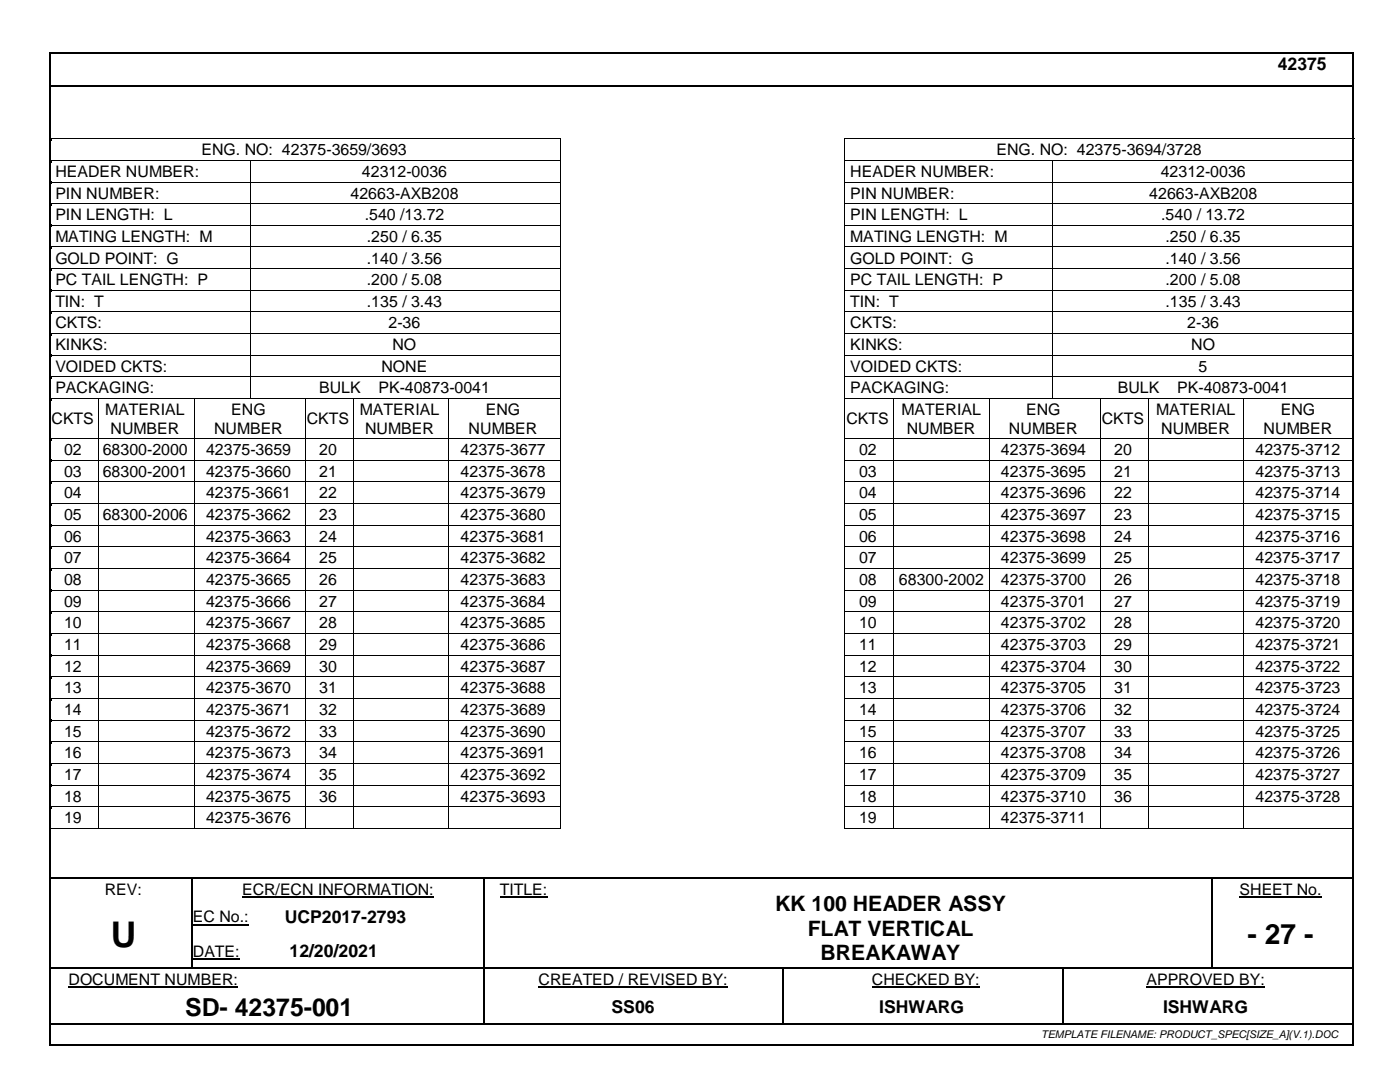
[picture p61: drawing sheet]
<svg xmlns="http://www.w3.org/2000/svg" width="279mm" height="216mm" viewBox="0 0 279 216" stroke-linecap="round" stroke-linejoin="round" font-family="sans-serif">
<defs><g id="words">
<text font-size="7.1" x="22.1" y="188.9">U</text>
<text font-size="5.6" x="249" y="188.3">- 27 -</text>
<text font-size="5" x="37" y="202.7">SD- 42375-001</text>
<g font-size="4.2">
<text x="154.7" y="181.9">KK 100 HEADER ASSY</text>
<text x="161.2" y="186.7">FLAT VERTICAL</text>
<text x="163.8" y="191.6">BREAKAWAY</text>
</g>
<g font-size="3.5">
<text x="255" y="13.9">42375</text>
<text x="56.8" y="184.1">UCP2017-2793</text>
<text x="57.8" y="191">12/20/2021</text>
<text x="122.1" y="202">SS06</text>
<text x="175.5" y="202">ISHWARG</text>
<text x="232.1" y="202">ISHWARG</text>
</g>
<g font-size="3.2">
<text x="11" y="35.3">HEADER NUMBER:</text>
<text x="40.2" y="31">ENG. NO: 42375-3659/3693</text>
<text x="72.2" y="35.3">42312-0036</text>
<text x="169.7" y="35.3">HEADER NUMBER:</text>
<text x="198.9" y="31">ENG. NO: 42375-3694/3728</text>
<text x="231.6" y="35.3">42312-0036</text>
<text x="11" y="39.6">PIN NUMBER:</text>
<text x="69.9" y="39.6">42663-AXB208</text>
<text x="169.7" y="39.6">PIN NUMBER:</text>
<text x="229.4" y="39.6">42663-AXB208</text>
<text x="11" y="43.9">PIN LENGTH: L</text>
<text x="72.8" y="43.9">.540 /13.72</text>
<text x="169.7" y="43.9">PIN LENGTH: L</text>
<text x="231.7" y="43.9">.540 / 13.72</text>
<text x="11" y="48.3">MATING LENGTH: M</text>
<text x="11" y="52.6">GOLD POINT: G</text>
<text x="73.2" y="48.3">.250 / 6.35</text>
<text x="73.2" y="52.6">.140 / 3.56</text>
<text x="169.7" y="48.3">MATING LENGTH: M</text>
<text x="169.7" y="52.6">GOLD POINT: G</text>
<text x="232.6" y="48.3">.250 / 6.35</text>
<text x="232.6" y="52.6">.140 / 3.56</text>
<text x="11" y="56.9">PC TAIL LENGTH: P</text>
<text x="73.2" y="56.9">.200 / 5.08</text>
<text x="169.7" y="56.9">PC TAIL LENGTH: P</text>
<text x="232.6" y="56.9">.200 / 5.08</text>
<text x="11" y="61.2">TIN: T</text>
<text x="11" y="65.5">CKTS:</text>
<text x="73.2" y="61.2">.135 / 3.43</text>
<text x="77.5" y="65.5">2-36</text>
<text x="169.7" y="61.2">TIN: T</text>
<text x="169.7" y="65.5">CKTS:</text>
<text x="232.6" y="61.2">.135 / 3.43</text>
<text x="236.9" y="65.5">2-36</text>
<text x="11" y="69.9">KINKS:</text>
<text x="78.3" y="69.9">NO</text>
<text x="169.7" y="69.9">KINKS:</text>
<text x="237.7" y="69.9">NO</text>
<text x="11" y="74.2">VOIDED CKTS:</text>
<text x="76.1" y="74.2">NONE</text>
<text x="169.7" y="74.2">VOIDED CKTS:</text>
<text x="239.2" y="74.2">5</text>
<text x="11" y="78.5">PACKAGING:</text>
<text x="21" y="82.9">MATERIAL</text>
<text x="46.2" y="82.9">ENG</text>
<text x="63.7" y="78.5">BULK</text>
<text x="71.8" y="82.9">MATERIAL</text>
<text x="75.5" y="78.5">PK-40873-0041</text>
<text x="97" y="82.9">ENG</text>
<text x="169.7" y="78.5">PACKAGING:</text>
<text x="179.9" y="82.9">MATERIAL</text>
<text x="204.8" y="82.9">ENG</text>
<text x="223.1" y="78.5">BULK</text>
<text x="230.7" y="82.9">MATERIAL</text>
<text x="234.9" y="78.5">PK-40873-0041</text>
<text x="255.6" y="82.9">ENG</text>
<text x="10.3" y="84.7">CKTS</text>
<text x="22.1" y="86.5">NUMBER</text>
<text x="42.7" y="86.5">NUMBER</text>
<text x="61.2" y="84.7">CKTS</text>
<text x="72.9" y="86.5">NUMBER</text>
<text x="93.5" y="86.5">NUMBER</text>
<text x="168.9" y="84.7">CKTS</text>
<text x="181" y="86.5">NUMBER</text>
<text x="201.4" y="86.5">NUMBER</text>
<text x="219.9" y="84.7">CKTS</text>
<text x="231.8" y="86.5">NUMBER</text>
<text x="252.2" y="86.5">NUMBER</text>
<text x="12.8" y="90.8">02</text>
<text x="12.8" y="95.1">03</text>
<text x="20.5" y="90.8">68300-2000</text>
<text x="20.5" y="95.1">68300-2001</text>
<text x="41.1" y="90.8">42375-3659</text>
<text x="41.1" y="95.1">42375-3660</text>
<text x="63.7" y="90.8">20</text>
<text x="63.7" y="95.1">21</text>
<text x="91.9" y="90.8">42375-3677</text>
<text x="91.9" y="95.1">42375-3678</text>
<text x="171.4" y="90.8">02</text>
<text x="171.4" y="95.1">03</text>
<text x="199.8" y="90.8">42375-3694</text>
<text x="199.8" y="95.1">42375-3695</text>
<text x="222.4" y="90.8">20</text>
<text x="222.4" y="95.1">21</text>
<text x="250.6" y="90.8">42375-3712</text>
<text x="250.6" y="95.1">42375-3713</text>
<text x="12.8" y="99.5">04</text>
<text x="41.1" y="99.5">42375-3661</text>
<text x="63.7" y="99.5">22</text>
<text x="91.9" y="99.5">42375-3679</text>
<text x="171.4" y="99.5">04</text>
<text x="199.8" y="99.5">42375-3696</text>
<text x="222.4" y="99.5">22</text>
<text x="250.6" y="99.5">42375-3714</text>
<text x="12.8" y="103.8">05</text>
<text x="20.5" y="103.8">68300-2006</text>
<text x="41.1" y="103.8">42375-3662</text>
<text x="63.7" y="103.8">23</text>
<text x="91.9" y="103.8">42375-3680</text>
<text x="171.4" y="103.8">05</text>
<text x="199.8" y="103.8">42375-3697</text>
<text x="222.4" y="103.8">23</text>
<text x="250.6" y="103.8">42375-3715</text>
<text x="12.8" y="108.1">06</text>
<text x="12.8" y="112.4">07</text>
<text x="41.1" y="108.1">42375-3663</text>
<text x="41.1" y="112.4">42375-3664</text>
<text x="63.7" y="108.1">24</text>
<text x="63.7" y="112.4">25</text>
<text x="91.9" y="108.1">42375-3681</text>
<text x="91.9" y="112.4">42375-3682</text>
<text x="171.4" y="108.1">06</text>
<text x="171.4" y="112.4">07</text>
<text x="199.8" y="108.1">42375-3698</text>
<text x="199.8" y="112.4">42375-3699</text>
<text x="222.4" y="108.1">24</text>
<text x="222.4" y="112.4">25</text>
<text x="250.6" y="108.1">42375-3716</text>
<text x="250.6" y="112.4">42375-3717</text>
<text x="12.8" y="116.7">08</text>
<text x="41.1" y="116.7">42375-3665</text>
<text x="63.7" y="116.7">26</text>
<text x="91.9" y="116.7">42375-3683</text>
<text x="171.4" y="116.7">08</text>
<text x="179.4" y="116.7">68300-2002</text>
<text x="199.8" y="116.7">42375-3700</text>
<text x="222.4" y="116.7">26</text>
<text x="250.6" y="116.7">42375-3718</text>
<text x="12.8" y="121.1">09</text>
<text x="12.8" y="125.4">10</text>
<text x="41.1" y="121.1">42375-3666</text>
<text x="41.1" y="125.4">42375-3667</text>
<text x="63.7" y="121.1">27</text>
<text x="63.7" y="125.4">28</text>
<text x="91.9" y="121.1">42375-3684</text>
<text x="91.9" y="125.4">42375-3685</text>
<text x="171.4" y="121.1">09</text>
<text x="171.4" y="125.4">10</text>
<text x="199.8" y="121.1">42375-3701</text>
<text x="199.8" y="125.4">42375-3702</text>
<text x="222.4" y="121.1">27</text>
<text x="222.4" y="125.4">28</text>
<text x="250.6" y="121.1">42375-3719</text>
<text x="250.6" y="125.4">42375-3720</text>
<text x="12.8" y="129.7">11</text>
<text x="41.1" y="129.7">42375-3668</text>
<text x="63.7" y="129.7">29</text>
<text x="91.9" y="129.7">42375-3686</text>
<text x="171.4" y="129.7">11</text>
<text x="199.8" y="129.7">42375-3703</text>
<text x="222.4" y="129.7">29</text>
<text x="250.6" y="129.7">42375-3721</text>
<text x="12.8" y="134.1">12</text>
<text x="41.1" y="134.1">42375-3669</text>
<text x="63.7" y="134.1">30</text>
<text x="91.9" y="134.1">42375-3687</text>
<text x="171.4" y="134.1">12</text>
<text x="199.8" y="134.1">42375-3704</text>
<text x="222.4" y="134.1">30</text>
<text x="250.6" y="134.1">42375-3722</text>
<text x="12.8" y="138.4">13</text>
<text x="12.8" y="142.7">14</text>
<text x="41.1" y="138.4">42375-3670</text>
<text x="41.1" y="142.7">42375-3671</text>
<text x="63.7" y="138.4">31</text>
<text x="63.7" y="142.7">32</text>
<text x="91.9" y="138.4">42375-3688</text>
<text x="91.9" y="142.7">42375-3689</text>
<text x="171.4" y="138.4">13</text>
<text x="171.4" y="142.7">14</text>
<text x="199.8" y="138.4">42375-3705</text>
<text x="199.8" y="142.7">42375-3706</text>
<text x="222.4" y="138.4">31</text>
<text x="222.4" y="142.7">32</text>
<text x="250.6" y="138.4">42375-3723</text>
<text x="250.6" y="142.7">42375-3724</text>
<text x="12.8" y="147">15</text>
<text x="41.1" y="147">42375-3672</text>
<text x="63.7" y="147">33</text>
<text x="91.9" y="147">42375-3690</text>
<text x="171.4" y="147">15</text>
<text x="199.8" y="147">42375-3707</text>
<text x="222.4" y="147">33</text>
<text x="250.6" y="147">42375-3725</text>
<text x="12.8" y="151.3">16</text>
<text x="12.8" y="155.6">17</text>
<text x="41.1" y="151.3">42375-3673</text>
<text x="41.1" y="155.6">42375-3674</text>
<text x="63.7" y="151.3">34</text>
<text x="63.7" y="155.6">35</text>
<text x="91.9" y="151.3">42375-3691</text>
<text x="91.9" y="155.6">42375-3692</text>
<text x="171.4" y="151.3">16</text>
<text x="171.4" y="155.6">17</text>
<text x="199.8" y="151.3">42375-3708</text>
<text x="199.8" y="155.6">42375-3709</text>
<text x="222.4" y="151.3">34</text>
<text x="222.4" y="155.6">35</text>
<text x="250.6" y="151.3">42375-3726</text>
<text x="250.6" y="155.6">42375-3727</text>
<text x="12.8" y="160">18</text>
<text x="41.1" y="160">42375-3675</text>
<text x="63.7" y="160">36</text>
<text x="91.9" y="160">42375-3693</text>
<text x="171.4" y="160">18</text>
<text x="199.8" y="160">42375-3710</text>
<text x="222.4" y="160">36</text>
<text x="250.6" y="160">42375-3728</text>
<text x="12.8" y="164.3">19</text>
<text x="41.1" y="164.3">42375-3676</text>
<text x="171.4" y="164.3">19</text>
<text x="199.8" y="164.3">42375-3711</text>
<text x="20.9" y="178.5">REV:</text>
<text x="48.3" y="178.5">ECR/ECN INFORMATION:</text>
<text x="99.8" y="178.5">TITLE:</text>
<text x="247.4" y="178.5">SHEET No.</text>
<text x="38.5" y="184.1">EC No.:</text>
<text x="38.5" y="191">DATE:</text>
<text x="13.7" y="196.5">DOCUMENT NUMBER:</text>
<text x="107.5" y="196.5">CREATED / REVISED BY:</text>
<text x="174" y="196.5">CHECKED BY:</text>
<text x="228.8" y="196.5">APPROVED BY:</text>
</g>
<text font-size="2.1" x="207.8" y="207.1">TEMPLATE FILENAME: PRODUCT_SPEC[SIZE_A](V.1).DOC</text>
</g></defs>
<g fill="#000">
<path d="M9.8 10.3h.4v.4h-.4z" fill-rule="evenodd"/>
<path d="M9.8 10.3h.4v.4h-.4z" fill-rule="evenodd"/>
<path d="M10.2 17h.3v.4h-.3z" fill-rule="evenodd"/>
<path d="M10.2 17h.3v.4h-.3z" fill-rule="evenodd"/>
<path d="M10.2 17h.3v.4h-.3z" fill-rule="evenodd"/>
<path d="M10.5 17v.4z" fill-rule="evenodd"/>
<path d="M269.9 10.3h.4v.4h-.4z" fill-rule="evenodd"/>
<path d="M269.9 10.3h.4v.4h-.4z" fill-rule="evenodd"/>
<path d="M10.2 27.6h.1v.4h-.1z" fill-rule="evenodd"/>
<path d="M10.2 27.6h.1v.2h-.1z" fill-rule="evenodd"/>
<path d="M10.2 31.9h.1v.4h-.1z" fill-rule="evenodd"/>
<path d="M10.2 36.2h.1v.5h-.1z" fill-rule="evenodd"/>
<path d="M49.8 32.1h.2v.2h-.2z" fill-rule="evenodd"/>
<path d="M49.8 31.9h.2v.2h-.2z" fill-rule="evenodd"/>
<path d="M49.8 36.2h.2v.5h-.2z" fill-rule="evenodd"/>
<path d="M111.7 27.6h.2v.4h-.2z" fill-rule="evenodd"/>
<path d="M111.7 27.6h.2v.2h-.2z" fill-rule="evenodd"/>
<path d="M111.7 31.9h.2v.4h-.2z" fill-rule="evenodd"/>
<path d="M111.7 36.2h.2v.5h-.2z" fill-rule="evenodd"/>
<path d="M168.5 27.6h.1v.4h-.1z" fill-rule="evenodd"/>
<path d="M168.5 27.6h.1v.2h-.1z" fill-rule="evenodd"/>
<path d="M168.5 31.9h.1v.4h-.1z" fill-rule="evenodd"/>
<path d="M168.5 36.2h.1v.5h-.1z" fill-rule="evenodd"/>
<path d="M210 32.1h.2v.2h-.2z" fill-rule="evenodd"/>
<path d="M210 31.9h.2v.2h-.2z" fill-rule="evenodd"/>
<path d="M210 36.2h.2v.5h-.2z" fill-rule="evenodd"/>
<path d="M10.2 40.6h.1v.4h-.1z" fill-rule="evenodd"/>
<path d="M10.2 44.9h.1v.4h-.1z" fill-rule="evenodd"/>
<path d="M10.2 49.2h.1v.4h-.1z" fill-rule="evenodd"/>
<path d="M10.2 53.5h.1v.4h-.1z" fill-rule="evenodd"/>
<path d="M10.2 57.8h.1v.5h-.1z" fill-rule="evenodd"/>
<path d="M49.8 40.6h.2v.4h-.2z" fill-rule="evenodd"/>
<path d="M49.8 44.9h.2v.4h-.2z" fill-rule="evenodd"/>
<path d="M49.8 49.2h.2v.4h-.2z" fill-rule="evenodd"/>
<path d="M49.8 53.5h.2v.4h-.2z" fill-rule="evenodd"/>
<path d="M49.8 57.8h.2v.5h-.2z" fill-rule="evenodd"/>
<path d="M111.7 40.6h.2v.4h-.2z" fill-rule="evenodd"/>
<path d="M111.7 44.9h.2v.4h-.2z" fill-rule="evenodd"/>
<path d="M111.7 49.2h.2v.4h-.2z" fill-rule="evenodd"/>
<path d="M111.7 53.5h.2v.4h-.2z" fill-rule="evenodd"/>
<path d="M111.7 57.8h.2v.5h-.2z" fill-rule="evenodd"/>
<path d="M168.5 40.6h.1v.4h-.1z" fill-rule="evenodd"/>
<path d="M168.5 44.9h.1v.4h-.1z" fill-rule="evenodd"/>
<path d="M168.5 49.2h.1v.4h-.1z" fill-rule="evenodd"/>
<path d="M168.5 53.5h.1v.4h-.1z" fill-rule="evenodd"/>
<path d="M168.5 57.8h.1v.5h-.1z" fill-rule="evenodd"/>
<path d="M210 40.6h.2v.4h-.2z" fill-rule="evenodd"/>
<path d="M210 44.9h.2v.4h-.2z" fill-rule="evenodd"/>
<path d="M210 49.2h.2v.4h-.2z" fill-rule="evenodd"/>
<path d="M210 53.5h.2v.4h-.2z" fill-rule="evenodd"/>
<path d="M210 57.8h.2v.5h-.2z" fill-rule="evenodd"/>
<path d="M10.2 62.2h.1v.4h-.1z" fill-rule="evenodd"/>
<path d="M10.2 66.5h.1v.4h-.1z" fill-rule="evenodd"/>
<path d="M10.2 70.8h.1v.4h-.1z" fill-rule="evenodd"/>
<path d="M10.2 75.1h.1v.4h-.1z" fill-rule="evenodd"/>
<path d="M10.2 79.5h.1v.4h-.1z" fill-rule="evenodd"/>
<path d="M19.6 79.6h.2v.3h-.2z" fill-rule="evenodd"/>
<path d="M19.6 79.5h.2v.1h-.2z" fill-rule="evenodd"/>
<path d="M38.7 79.6h.1v.3h-.1z" fill-rule="evenodd"/>
<path d="M38.7 79.5h.1v.1h-.1z" fill-rule="evenodd"/>
<path d="M49.8 62.2h.2v.4h-.2z" fill-rule="evenodd"/>
<path d="M49.8 66.5h.2v.4h-.2z" fill-rule="evenodd"/>
<path d="M49.8 70.8h.2v.4h-.2z" fill-rule="evenodd"/>
<path d="M49.8 75.1h.2v.4h-.2z" fill-rule="evenodd"/>
<path d="M49.8 79.5h.2v.1h-.2z" fill-rule="evenodd"/>
<path d="M60.9 79.6h.2v.3h-.2z" fill-rule="evenodd"/>
<path d="M60.9 79.5h.2v.1h-.2z" fill-rule="evenodd"/>
<path d="M70.4 79.6h.2v.3h-.2z" fill-rule="evenodd"/>
<path d="M70.4 79.5h.2v.1h-.2z" fill-rule="evenodd"/>
<path d="M89.5 79.6h.1v.3h-.1z" fill-rule="evenodd"/>
<path d="M89.5 79.5h.1v.1h-.1z" fill-rule="evenodd"/>
<path d="M111.7 62.2h.2v.4h-.2z" fill-rule="evenodd"/>
<path d="M111.7 66.5h.2v.4h-.2z" fill-rule="evenodd"/>
<path d="M111.7 70.8h.2v.4h-.2z" fill-rule="evenodd"/>
<path d="M111.7 75.1h.2v.4h-.2z" fill-rule="evenodd"/>
<path d="M111.7 79.5h.2v.4h-.2z" fill-rule="evenodd"/>
<path d="M168.5 62.2h.1v.4h-.1z" fill-rule="evenodd"/>
<path d="M168.5 66.5h.1v.4h-.1z" fill-rule="evenodd"/>
<path d="M168.5 70.8h.1v.4h-.1z" fill-rule="evenodd"/>
<path d="M168.5 75.1h.1v.4h-.1z" fill-rule="evenodd"/>
<path d="M168.5 79.5h.1v.4h-.1z" fill-rule="evenodd"/>
<path d="M178.2 79.6h.2v.3h-.2z" fill-rule="evenodd"/>
<path d="M178.2 79.5h.2v.1h-.2z" fill-rule="evenodd"/>
<path d="M197.3 79.6h.2v.3h-.2z" fill-rule="evenodd"/>
<path d="M197.3 79.5h.2v.1h-.2z" fill-rule="evenodd"/>
<path d="M210 62.2h.2v.4h-.2z" fill-rule="evenodd"/>
<path d="M210 66.5h.2v.4h-.2z" fill-rule="evenodd"/>
<path d="M210 70.8h.2v.4h-.2z" fill-rule="evenodd"/>
<path d="M210 75.1h.2v.4h-.2z" fill-rule="evenodd"/>
<path d="M210 79.5h.2v.1h-.2z" fill-rule="evenodd"/>
<path d="M219.5 79.6h.2v.3h-.2z" fill-rule="evenodd"/>
<path d="M219.5 79.5h.2v.1h-.2z" fill-rule="evenodd"/>
<path d="M229.1 79.6h.1v.3h-.1z" fill-rule="evenodd"/>
<path d="M229.1 79.5h.1v.1h-.1z" fill-rule="evenodd"/>
<path d="M248.1 79.6h.2v.3h-.2z" fill-rule="evenodd"/>
<path d="M248.1 79.5h.2v.1h-.2z" fill-rule="evenodd"/>
<path d="M10.2 87.4h.1v.5h-.1z" fill-rule="evenodd"/>
<path d="M10.2 91.8h.1v.4h-.1z" fill-rule="evenodd"/>
<path d="M10.2 96.1h.1v.4h-.1z" fill-rule="evenodd"/>
<path d="M19.6 87.4h.2v.5h-.2z" fill-rule="evenodd"/>
<path d="M19.6 91.8h.2v.4h-.2z" fill-rule="evenodd"/>
<path d="M19.6 96.1h.2v.4h-.2z" fill-rule="evenodd"/>
<path d="M38.7 87.4h.1v.5h-.1z" fill-rule="evenodd"/>
<path d="M38.7 91.8h.1v.4h-.1z" fill-rule="evenodd"/>
<path d="M38.7 96.1h.1v.4h-.1z" fill-rule="evenodd"/>
<path d="M60.9 87.4h.2v.5h-.2z" fill-rule="evenodd"/>
<path d="M60.9 91.8h.2v.4h-.2z" fill-rule="evenodd"/>
<path d="M60.9 96.1h.2v.4h-.2z" fill-rule="evenodd"/>
<path d="M70.4 87.4h.2v.5h-.2z" fill-rule="evenodd"/>
<path d="M70.4 91.8h.2v.4h-.2z" fill-rule="evenodd"/>
<path d="M70.4 96.1h.2v.4h-.2z" fill-rule="evenodd"/>
<path d="M89.5 87.4h.1v.5h-.1z" fill-rule="evenodd"/>
<path d="M89.5 91.8h.1v.4h-.1z" fill-rule="evenodd"/>
<path d="M89.5 96.1h.1v.4h-.1z" fill-rule="evenodd"/>
<path d="M111.7 87.4h.2v.5h-.2z" fill-rule="evenodd"/>
<path d="M111.7 91.8h.2v.4h-.2z" fill-rule="evenodd"/>
<path d="M111.7 96.1h.2v.4h-.2z" fill-rule="evenodd"/>
<path d="M168.5 87.4h.1v.5h-.1z" fill-rule="evenodd"/>
<path d="M168.5 91.8h.1v.4h-.1z" fill-rule="evenodd"/>
<path d="M168.5 96.1h.1v.4h-.1z" fill-rule="evenodd"/>
<path d="M178.2 87.4h.2v.5h-.2z" fill-rule="evenodd"/>
<path d="M178.2 91.8h.2v.4h-.2z" fill-rule="evenodd"/>
<path d="M178.2 96.1h.2v.4h-.2z" fill-rule="evenodd"/>
<path d="M197.3 87.4h.2v.5h-.2z" fill-rule="evenodd"/>
<path d="M197.3 91.8h.2v.4h-.2z" fill-rule="evenodd"/>
<path d="M197.3 96.1h.2v.4h-.2z" fill-rule="evenodd"/>
<path d="M219.5 87.4h.2v.5h-.2z" fill-rule="evenodd"/>
<path d="M219.5 91.8h.2v.4h-.2z" fill-rule="evenodd"/>
<path d="M219.5 96.1h.2v.4h-.2z" fill-rule="evenodd"/>
<path d="M229.1 87.4h.1v.5h-.1z" fill-rule="evenodd"/>
<path d="M229.1 91.8h.1v.4h-.1z" fill-rule="evenodd"/>
<path d="M229.1 96.1h.1v.4h-.1z" fill-rule="evenodd"/>
<path d="M248.1 87.4h.2v.5h-.2z" fill-rule="evenodd"/>
<path d="M248.1 91.8h.2v.4h-.2z" fill-rule="evenodd"/>
<path d="M248.1 96.1h.2v.4h-.2z" fill-rule="evenodd"/>
<path d="M10.2 100.4h.1v.4h-.1z" fill-rule="evenodd"/>
<path d="M10.2 104.7h.1v.4h-.1z" fill-rule="evenodd"/>
<path d="M10.2 109h.1v.4h-.1z" fill-rule="evenodd"/>
<path d="M10.2 113.3h.1v.5h-.1z" fill-rule="evenodd"/>
<path d="M10.2 117.7h.1v.4h-.1z" fill-rule="evenodd"/>
<path d="M19.6 100.4h.2v.4h-.2z" fill-rule="evenodd"/>
<path d="M19.6 104.7h.2v.4h-.2z" fill-rule="evenodd"/>
<path d="M19.6 109h.2v.4h-.2z" fill-rule="evenodd"/>
<path d="M19.6 113.3h.2v.5h-.2z" fill-rule="evenodd"/>
<path d="M19.6 117.7h.2v.4h-.2z" fill-rule="evenodd"/>
<path d="M38.7 100.4h.1v.4h-.1z" fill-rule="evenodd"/>
<path d="M38.7 104.7h.1v.4h-.1z" fill-rule="evenodd"/>
<path d="M38.7 109h.1v.4h-.1z" fill-rule="evenodd"/>
<path d="M38.7 113.3h.1v.5h-.1z" fill-rule="evenodd"/>
<path d="M38.7 117.7h.1v.4h-.1z" fill-rule="evenodd"/>
<path d="M60.9 100.4h.2v.4h-.2z" fill-rule="evenodd"/>
<path d="M60.9 104.7h.2v.4h-.2z" fill-rule="evenodd"/>
<path d="M60.9 109h.2v.4h-.2z" fill-rule="evenodd"/>
<path d="M60.9 113.3h.2v.5h-.2z" fill-rule="evenodd"/>
<path d="M60.9 117.7h.2v.4h-.2z" fill-rule="evenodd"/>
<path d="M70.4 100.4h.2v.4h-.2z" fill-rule="evenodd"/>
<path d="M70.4 104.7h.2v.4h-.2z" fill-rule="evenodd"/>
<path d="M70.4 109h.2v.4h-.2z" fill-rule="evenodd"/>
<path d="M70.4 113.3h.2v.5h-.2z" fill-rule="evenodd"/>
<path d="M70.4 117.7h.2v.4h-.2z" fill-rule="evenodd"/>
<path d="M89.5 100.4h.1v.4h-.1z" fill-rule="evenodd"/>
<path d="M89.5 104.7h.1v.4h-.1z" fill-rule="evenodd"/>
<path d="M89.5 109h.1v.4h-.1z" fill-rule="evenodd"/>
<path d="M89.5 113.3h.1v.5h-.1z" fill-rule="evenodd"/>
<path d="M89.5 117.7h.1v.4h-.1z" fill-rule="evenodd"/>
<path d="M111.7 100.4h.2v.4h-.2z" fill-rule="evenodd"/>
<path d="M111.7 104.7h.2v.4h-.2z" fill-rule="evenodd"/>
<path d="M111.7 109h.2v.4h-.2z" fill-rule="evenodd"/>
<path d="M111.7 113.3h.2v.5h-.2z" fill-rule="evenodd"/>
<path d="M111.7 117.7h.2v.4h-.2z" fill-rule="evenodd"/>
<path d="M168.5 100.4h.1v.4h-.1z" fill-rule="evenodd"/>
<path d="M168.5 104.7h.1v.4h-.1z" fill-rule="evenodd"/>
<path d="M168.5 109h.1v.4h-.1z" fill-rule="evenodd"/>
<path d="M168.5 113.3h.1v.5h-.1z" fill-rule="evenodd"/>
<path d="M168.5 117.7h.1v.4h-.1z" fill-rule="evenodd"/>
<path d="M178.2 100.4h.2v.4h-.2z" fill-rule="evenodd"/>
<path d="M178.2 104.7h.2v.4h-.2z" fill-rule="evenodd"/>
<path d="M178.2 109h.2v.4h-.2z" fill-rule="evenodd"/>
<path d="M178.2 113.3h.2v.5h-.2z" fill-rule="evenodd"/>
<path d="M178.2 117.7h.2v.4h-.2z" fill-rule="evenodd"/>
<path d="M197.3 100.4h.2v.4h-.2z" fill-rule="evenodd"/>
<path d="M197.3 104.7h.2v.4h-.2z" fill-rule="evenodd"/>
<path d="M197.3 109h.2v.4h-.2z" fill-rule="evenodd"/>
<path d="M197.3 113.3h.2v.5h-.2z" fill-rule="evenodd"/>
<path d="M197.3 117.7h.2v.4h-.2z" fill-rule="evenodd"/>
<path d="M219.5 100.4h.2v.4h-.2z" fill-rule="evenodd"/>
<path d="M219.5 104.7h.2v.4h-.2z" fill-rule="evenodd"/>
<path d="M219.5 109h.2v.4h-.2z" fill-rule="evenodd"/>
<path d="M219.5 113.3h.2v.5h-.2z" fill-rule="evenodd"/>
<path d="M219.5 117.7h.2v.4h-.2z" fill-rule="evenodd"/>
<path d="M229.1 100.4h.1v.4h-.1z" fill-rule="evenodd"/>
<path d="M229.1 104.7h.1v.4h-.1z" fill-rule="evenodd"/>
<path d="M229.1 109h.1v.4h-.1z" fill-rule="evenodd"/>
<path d="M229.1 113.3h.1v.5h-.1z" fill-rule="evenodd"/>
<path d="M229.1 117.7h.1v.4h-.1z" fill-rule="evenodd"/>
<path d="M248.1 100.4h.2v.4h-.2z" fill-rule="evenodd"/>
<path d="M248.1 104.7h.2v.4h-.2z" fill-rule="evenodd"/>
<path d="M248.1 109h.2v.4h-.2z" fill-rule="evenodd"/>
<path d="M248.1 113.3h.2v.5h-.2z" fill-rule="evenodd"/>
<path d="M248.1 117.7h.2v.4h-.2z" fill-rule="evenodd"/>
<path d="M10.2 122h.1v.4h-.1z" fill-rule="evenodd"/>
<path d="M10.2 126.3h.1v.5h-.1z" fill-rule="evenodd"/>
<path d="M10.2 130.7h.1v.4h-.1z" fill-rule="evenodd"/>
<path d="M10.2 135h.1v.4h-.1z" fill-rule="evenodd"/>
<path d="M10.2 139.3h.1v.4h-.1z" fill-rule="evenodd"/>
<path d="M19.6 122h.2v.4h-.2z" fill-rule="evenodd"/>
<path d="M19.6 126.3h.2v.5h-.2z" fill-rule="evenodd"/>
<path d="M19.6 130.7h.2v.4h-.2z" fill-rule="evenodd"/>
<path d="M19.6 135h.2v.4h-.2z" fill-rule="evenodd"/>
<path d="M19.6 139.3h.2v.4h-.2z" fill-rule="evenodd"/>
<path d="M38.7 122h.1v.4h-.1z" fill-rule="evenodd"/>
<path d="M38.7 126.3h.1v.5h-.1z" fill-rule="evenodd"/>
<path d="M38.7 130.7h.1v.4h-.1z" fill-rule="evenodd"/>
<path d="M38.7 135h.1v.4h-.1z" fill-rule="evenodd"/>
<path d="M38.7 139.3h.1v.4h-.1z" fill-rule="evenodd"/>
<path d="M60.9 122h.2v.4h-.2z" fill-rule="evenodd"/>
<path d="M60.9 126.3h.2v.5h-.2z" fill-rule="evenodd"/>
<path d="M60.9 130.7h.2v.4h-.2z" fill-rule="evenodd"/>
<path d="M60.9 135h.2v.4h-.2z" fill-rule="evenodd"/>
<path d="M60.9 139.3h.2v.4h-.2z" fill-rule="evenodd"/>
<path d="M70.4 122h.2v.4h-.2z" fill-rule="evenodd"/>
<path d="M70.4 126.3h.2v.5h-.2z" fill-rule="evenodd"/>
<path d="M70.4 130.7h.2v.4h-.2z" fill-rule="evenodd"/>
<path d="M70.4 135h.2v.4h-.2z" fill-rule="evenodd"/>
<path d="M70.4 139.3h.2v.4h-.2z" fill-rule="evenodd"/>
<path d="M89.5 122h.1v.4h-.1z" fill-rule="evenodd"/>
<path d="M89.5 126.3h.1v.5h-.1z" fill-rule="evenodd"/>
<path d="M89.5 130.7h.1v.4h-.1z" fill-rule="evenodd"/>
<path d="M89.5 135h.1v.4h-.1z" fill-rule="evenodd"/>
<path d="M89.5 139.3h.1v.4h-.1z" fill-rule="evenodd"/>
<path d="M111.7 122h.2v.4h-.2z" fill-rule="evenodd"/>
<path d="M111.7 126.3h.2v.5h-.2z" fill-rule="evenodd"/>
<path d="M111.7 130.7h.2v.4h-.2z" fill-rule="evenodd"/>
<path d="M111.7 135h.2v.4h-.2z" fill-rule="evenodd"/>
<path d="M111.7 139.3h.2v.4h-.2z" fill-rule="evenodd"/>
<path d="M168.5 122h.1v.4h-.1z" fill-rule="evenodd"/>
<path d="M168.5 126.3h.1v.5h-.1z" fill-rule="evenodd"/>
<path d="M168.5 130.7h.1v.4h-.1z" fill-rule="evenodd"/>
<path d="M168.5 135h.1v.4h-.1z" fill-rule="evenodd"/>
<path d="M168.5 139.3h.1v.4h-.1z" fill-rule="evenodd"/>
<path d="M178.2 122h.2v.4h-.2z" fill-rule="evenodd"/>
<path d="M178.2 126.3h.2v.5h-.2z" fill-rule="evenodd"/>
<path d="M178.2 130.7h.2v.4h-.2z" fill-rule="evenodd"/>
<path d="M178.2 135h.2v.4h-.2z" fill-rule="evenodd"/>
<path d="M178.2 139.3h.2v.4h-.2z" fill-rule="evenodd"/>
<path d="M197.3 122h.2v.4h-.2z" fill-rule="evenodd"/>
<path d="M197.3 126.3h.2v.5h-.2z" fill-rule="evenodd"/>
<path d="M197.3 130.7h.2v.4h-.2z" fill-rule="evenodd"/>
<path d="M197.3 135h.2v.4h-.2z" fill-rule="evenodd"/>
<path d="M197.3 139.3h.2v.4h-.2z" fill-rule="evenodd"/>
<path d="M219.5 122h.2v.4h-.2z" fill-rule="evenodd"/>
<path d="M219.5 126.3h.2v.5h-.2z" fill-rule="evenodd"/>
<path d="M219.5 130.7h.2v.4h-.2z" fill-rule="evenodd"/>
<path d="M219.5 135h.2v.4h-.2z" fill-rule="evenodd"/>
<path d="M219.5 139.3h.2v.4h-.2z" fill-rule="evenodd"/>
<path d="M229.1 122h.1v.4h-.1z" fill-rule="evenodd"/>
<path d="M229.1 126.3h.1v.5h-.1z" fill-rule="evenodd"/>
<path d="M229.1 130.7h.1v.4h-.1z" fill-rule="evenodd"/>
<path d="M229.1 135h.1v.4h-.1z" fill-rule="evenodd"/>
<path d="M229.1 139.3h.1v.4h-.1z" fill-rule="evenodd"/>
<path d="M248.1 122h.2v.4h-.2z" fill-rule="evenodd"/>
<path d="M248.1 126.3h.2v.5h-.2z" fill-rule="evenodd"/>
<path d="M248.1 130.7h.2v.4h-.2z" fill-rule="evenodd"/>
<path d="M248.1 135h.2v.4h-.2z" fill-rule="evenodd"/>
<path d="M248.1 139.3h.2v.4h-.2z" fill-rule="evenodd"/>
<path d="M10.2 143.6h.1v.4h-.1z" fill-rule="evenodd"/>
<path d="M10.2 147.9h.1v.5h-.1z" fill-rule="evenodd"/>
<path d="M10.2 152.3h.1v.4h-.1z" fill-rule="evenodd"/>
<path d="M10.2 156.6h.1v.4h-.1z" fill-rule="evenodd"/>
<path d="M19.6 143.6h.2v.4h-.2z" fill-rule="evenodd"/>
<path d="M19.6 147.9h.2v.5h-.2z" fill-rule="evenodd"/>
<path d="M19.6 152.3h.2v.4h-.2z" fill-rule="evenodd"/>
<path d="M19.6 156.6h.2v.4h-.2z" fill-rule="evenodd"/>
<path d="M38.7 143.6h.1v.4h-.1z" fill-rule="evenodd"/>
<path d="M38.7 147.9h.1v.5h-.1z" fill-rule="evenodd"/>
<path d="M38.7 152.3h.1v.4h-.1z" fill-rule="evenodd"/>
<path d="M38.7 156.6h.1v.4h-.1z" fill-rule="evenodd"/>
<path d="M60.9 143.6h.2v.4h-.2z" fill-rule="evenodd"/>
<path d="M60.9 147.9h.2v.5h-.2z" fill-rule="evenodd"/>
<path d="M60.9 152.3h.2v.4h-.2z" fill-rule="evenodd"/>
<path d="M60.9 156.6h.2v.4h-.2z" fill-rule="evenodd"/>
<path d="M70.4 143.6h.2v.4h-.2z" fill-rule="evenodd"/>
<path d="M70.4 147.9h.2v.5h-.2z" fill-rule="evenodd"/>
<path d="M70.4 152.3h.2v.4h-.2z" fill-rule="evenodd"/>
<path d="M70.4 156.6h.2v.4h-.2z" fill-rule="evenodd"/>
<path d="M89.5 143.6h.1v.4h-.1z" fill-rule="evenodd"/>
<path d="M89.5 147.9h.1v.5h-.1z" fill-rule="evenodd"/>
<path d="M89.5 152.3h.1v.4h-.1z" fill-rule="evenodd"/>
<path d="M89.5 156.6h.1v.4h-.1z" fill-rule="evenodd"/>
<path d="M111.7 143.6h.2v.4h-.2z" fill-rule="evenodd"/>
<path d="M111.7 147.9h.2v.5h-.2z" fill-rule="evenodd"/>
<path d="M111.7 152.3h.2v.4h-.2z" fill-rule="evenodd"/>
<path d="M111.7 156.6h.2v.4h-.2z" fill-rule="evenodd"/>
<path d="M168.5 143.6h.1v.4h-.1z" fill-rule="evenodd"/>
<path d="M168.5 147.9h.1v.5h-.1z" fill-rule="evenodd"/>
<path d="M168.5 152.3h.1v.4h-.1z" fill-rule="evenodd"/>
<path d="M168.5 156.6h.1v.4h-.1z" fill-rule="evenodd"/>
<path d="M178.2 143.6h.2v.4h-.2z" fill-rule="evenodd"/>
<path d="M178.2 147.9h.2v.5h-.2z" fill-rule="evenodd"/>
<path d="M178.2 152.3h.2v.4h-.2z" fill-rule="evenodd"/>
<path d="M178.2 156.6h.2v.4h-.2z" fill-rule="evenodd"/>
<path d="M197.3 143.6h.2v.4h-.2z" fill-rule="evenodd"/>
<path d="M197.3 147.9h.2v.5h-.2z" fill-rule="evenodd"/>
<path d="M197.3 152.3h.2v.4h-.2z" fill-rule="evenodd"/>
<path d="M197.3 156.6h.2v.4h-.2z" fill-rule="evenodd"/>
<path d="M219.5 143.6h.2v.4h-.2z" fill-rule="evenodd"/>
<path d="M219.5 147.9h.2v.5h-.2z" fill-rule="evenodd"/>
<path d="M219.5 152.3h.2v.4h-.2z" fill-rule="evenodd"/>
<path d="M219.5 156.6h.2v.4h-.2z" fill-rule="evenodd"/>
<path d="M229.1 143.6h.1v.4h-.1z" fill-rule="evenodd"/>
<path d="M229.1 147.9h.1v.5h-.1z" fill-rule="evenodd"/>
<path d="M229.1 152.3h.1v.4h-.1z" fill-rule="evenodd"/>
<path d="M229.1 156.6h.1v.4h-.1z" fill-rule="evenodd"/>
<path d="M248.1 143.6h.2v.4h-.2z" fill-rule="evenodd"/>
<path d="M248.1 147.9h.2v.5h-.2z" fill-rule="evenodd"/>
<path d="M248.1 152.3h.2v.4h-.2z" fill-rule="evenodd"/>
<path d="M248.1 156.6h.2v.4h-.2z" fill-rule="evenodd"/>
<path d="M10.2 160.9h.1v.4h-.1z" fill-rule="evenodd"/>
<path d="M10.2 165.2h.1v.2h-.1z" fill-rule="evenodd"/>
<path d="M10.2 165.2h.1v.2h-.1z" fill-rule="evenodd"/>
<path d="M19.6 160.9h.2v.4h-.2z" fill-rule="evenodd"/>
<path d="M19.6 165.2h.2v.2h-.2z" fill-rule="evenodd"/>
<path d="M38.2 175.3h.3v.2h-.3z" fill-rule="evenodd"/>
<path d="M38.2 175h.4v.3h-.4z" fill-rule="evenodd"/>
<path d="M38.7 160.9h.1v.4h-.1z" fill-rule="evenodd"/>
<path d="M38.7 165.2h.1v.2h-.1z" fill-rule="evenodd"/>
<path d="M60.9 160.9h.2v.4h-.2z" fill-rule="evenodd"/>
<path d="M60.9 165.2h.2v.2h-.2z" fill-rule="evenodd"/>
<path d="M70.4 160.9h.2v.4h-.2z" fill-rule="evenodd"/>
<path d="M70.4 165.2h.2v.2h-.2z" fill-rule="evenodd"/>
<path d="M89.5 160.9h.1v.4h-.1z" fill-rule="evenodd"/>
<path d="M89.5 165.2h.1v.2h-.1z" fill-rule="evenodd"/>
<path d="M96.4 175.3h.3v.2h-.3z" fill-rule="evenodd"/>
<path d="M96.4 175h.3v.3h-.3z" fill-rule="evenodd"/>
<path d="M111.7 160.9h.2v.4h-.2z" fill-rule="evenodd"/>
<path d="M111.7 165.2h.2v.2h-.2z" fill-rule="evenodd"/>
<path d="M111.7 165.2h.2v.2h-.2z" fill-rule="evenodd"/>
<path d="M113.6 175h.3v.3h-.3z" fill-rule="evenodd"/>
<path d="M168.5 160.9h.1v.4h-.1z" fill-rule="evenodd"/>
<path d="M168.5 165.2h.1v.2h-.1z" fill-rule="evenodd"/>
<path d="M168.5 165.2h.1v.2h-.1z" fill-rule="evenodd"/>
<path d="M178.2 160.9h.2v.4h-.2z" fill-rule="evenodd"/>
<path d="M178.2 165.2h.2v.2h-.2z" fill-rule="evenodd"/>
<path d="M197.3 160.9h.2v.4h-.2z" fill-rule="evenodd"/>
<path d="M197.3 165.2h.2v.2h-.2z" fill-rule="evenodd"/>
<path d="M219.5 160.9h.2v.4h-.2z" fill-rule="evenodd"/>
<path d="M219.5 165.2h.2v.2h-.2z" fill-rule="evenodd"/>
<path d="M229.1 160.9h.1v.4h-.1z" fill-rule="evenodd"/>
<path d="M229.1 165.2h.1v.2h-.1z" fill-rule="evenodd"/>
<path d="M241.8 175.3h.3v.2h-.3z" fill-rule="evenodd"/>
<path d="M241.8 175h.4v.3h-.4z" fill-rule="evenodd"/>
<path d="M248.1 160.9h.2v.4h-.2z" fill-rule="evenodd"/>
<path d="M248.1 165.2h.2v.2h-.2z" fill-rule="evenodd"/>
<path d="M269.1 175h.3v.3h-.3z" fill-rule="evenodd"/>
<path d="M269.4 175h.5v.3h-.5z" fill-rule="evenodd"/>
<path d="M38.2 179.3h.3v.9h-.3z" fill-rule="evenodd"/>
<path d="M38.2 186.2h.3v.9h-.3z" fill-rule="evenodd"/>
<path d="M38.2 193.1h.3v.2h-.3z" fill-rule="evenodd"/>
<path d="M55.5 193.1h.3v.2h-.3z" fill-rule="evenodd"/>
<path d="M96.4 197.4h.3v.8h-.3z" fill-rule="evenodd"/>
<path d="M96.4 179.3h.3v.9h-.3z" fill-rule="evenodd"/>
<path d="M96.4 186.2h.3v.9h-.3z" fill-rule="evenodd"/>
<path d="M96.4 193.1h.3v.5h-.3z" fill-rule="evenodd"/>
<path d="M113.6 193.1h.2v.2h-.2z" fill-rule="evenodd"/>
<path d="M156.1 197.4h.3v.8h-.3z" fill-rule="evenodd"/>
<path d="M156.1 193.3h.3v.3h-.3z" fill-rule="evenodd"/>
<path d="M156.1 193.1h.3v.2h-.3z" fill-rule="evenodd"/>
<path d="M212 193.3h.2v.3h-.2z" fill-rule="evenodd"/>
<path d="M212 193.1h.2v.2h-.2z" fill-rule="evenodd"/>
<path d="M212 197.4h.2v.8h-.2z" fill-rule="evenodd"/>
<path d="M241.8 179.3h.3v.9h-.3z" fill-rule="evenodd"/>
<path d="M241.8 186.2h.3v.9h-.3z" fill-rule="evenodd"/>
<path d="M241.8 193.1h.3v.2h-.3z" fill-rule="evenodd"/>
<path d="M9.8 208.3h.4v.4h-.4z" fill-rule="evenodd"/>
<path d="M9.8 208.3h.4v.4h-.4z" fill-rule="evenodd"/>
<path d="M96.4 204.2h.3v.4h-.3z" fill-rule="evenodd"/>
<path d="M156.1 204.2h.3v.4h-.3z" fill-rule="evenodd"/>
<path d="M212 204.2h.3v.4h-.3z" fill-rule="evenodd"/>
<path d="M269.1 204.2h.3v.4h-.3z" fill-rule="evenodd"/>
<path d="M269.3 204.2h.4v.4h-.4z" fill-rule="evenodd"/>
<path d="M269.7 204.2h.2v.4h-.2z" fill-rule="evenodd"/>
<path d="M269.9 208.3h.4v.4h-.4z" fill-rule="evenodd"/>
<path d="M269.9 208.3h.4v.4h-.4z" fill-rule="evenodd"/>
</g>
<g fill="none" stroke="#000" stroke-width=".34">
<path d="M10 10.7v197.6M10.2 10.5h259.7M10.5 17.2h259.4M270.1 10.7v197.6M10.2 175.1h28M38.6 175.1h57.8M96.7 175.1h16.9M113.9 175.1h127.9M242.2 175.1h26.9M96.5 198.2v6M156.2 198.2v6M10.2 204.4h86.2"/>
<path d="M10.2 208.5h259.7M96.7 204.4h59.4M156.4 204.4h55.6M212.3 204.4h56.8"/>
</g>
<path d="M48.3 179h38.3M99.8 179h9.5M247.4 179h16.4M13.7 197h33.8M38.5 184.5h11.1M38.5 191.4h9.3M107.5 197h37.8M174 197h21.5M228.8 197h23.7" fill="none" stroke="#000" stroke-width=".21"/>
<g fill="none" stroke="#000" stroke-width=".25">
<path d="M38.4 175.5v3.8M96.5 175.5v3.8M242 175.5v3.8M10.2 193.2h28M38.4 180.2v6M38.4 187.1v6M38.5 193.2h17M55.8 193.2h40.6M96.5 180.2v6M96.5 187.1v6M96.5 193.6v3.8M96.7 193.2h16.9"/>
<path d="M113.8 193.2h42.3M156.2 193.6v3.8M156.4 193.2h55.6M212.1 193.6v3.8M212.1 198.2v6M212.2 193.2h29.6M242 180.2v6M242 187.1v6M242.1 193.2h27.8"/>
</g>
<g fill="none" stroke="#000" stroke-width=".2">
<path d="M10.3 27.7h101.4M10.3 32h39.5M10.3 36.3h39.5M49.9 32.3v3.9M49.9 36.7v3.9M50 32h61.7M50 36.3h61.7M111.8 28v3.9M111.8 32.3v3.9M111.8 36.7v3.9M168.6 28v3.9M168.6 32.3v3.9"/>
<path d="M168.6 36.7v3.9M168.6 27.7h101.7M168.6 32h41.4M168.6 36.3h41.4M210.1 32.3v3.9M210.1 36.7v3.9M210.2 32h59.7M210.2 36.3h59.7M10.3 40.6h39.5M10.3 45h39.5M10.3 49.3h39.5M10.3 53.6h39.5"/>
<path d="M10.3 57.9h39.5M49.9 41v3.9M49.9 45.3v3.9M49.9 49.6v3.9M49.9 53.9v3.9M49.9 58.3v3.9M50 40.6h61.7M50 45h61.7M50 49.3h61.7M50 53.6h61.7M50 57.9h61.7M111.8 41v3.9"/>
<path d="M111.8 45.3v3.9M111.8 49.6v3.9M111.8 53.9v3.9M111.8 58.3v3.9M168.6 41v3.9M168.6 45.3v3.9M168.6 49.6v3.9M168.6 53.9v3.9M168.6 58.3v3.9M168.6 40.6h41.4M168.6 45h41.4M168.6 49.3h41.4"/>
<path d="M168.6 53.6h41.4M168.6 57.9h41.4M210.1 41v3.9M210.1 45.3v3.9M210.1 49.6v3.9M210.1 53.9v3.9M210.1 58.3v3.9M210.2 40.6h59.7M210.2 45h59.7M210.2 49.3h59.7M210.2 53.6h59.7M210.2 57.9h59.7"/>
<path d="M10.3 62.2h39.5M10.3 66.6h39.5M10.3 70.9h39.5M10.3 75.2h39.5M10.3 79.6h9.3M19.7 79.9v7.5M19.8 79.6h18.9M38.7 79.9v7.5M38.8 79.6h11M49.9 62.6v3.9M49.9 66.9v3.9M49.9 71.2v3.9"/>
<path d="M49.9 75.5v4M50 62.2h61.7M50 66.6h61.7M50 70.9h61.7M50 75.2h61.7M50 79.6h10.9M61 79.9v7.5M61.1 79.6h9.3M70.5 79.9v7.5M70.6 79.6h18.9M89.6 79.9v7.5M89.6 79.6h22.1"/>
<path d="M111.8 62.6v3.9M111.8 66.9v3.9M111.8 71.2v3.9M111.8 75.5v4M111.8 79.9v7.5M168.6 62.6v3.9M168.6 66.9v3.9M168.6 71.2v3.9M168.6 75.5v4M168.6 79.9v7.5M168.6 62.2h41.4M168.6 66.6h41.4"/>
<path d="M168.6 70.9h41.4M168.6 75.2h41.4M168.6 79.6h9.6M178.3 79.9v7.5M178.4 79.6h18.9M197.4 79.9v7.5M197.5 79.6h12.5M210.1 62.6v3.9M210.1 66.9v3.9M210.1 71.2v3.9M210.1 75.5v4M210.2 62.2h59.7"/>
<path d="M210.2 66.6h59.7M210.2 70.9h59.7M210.2 75.2h59.7M210.2 79.6h9.3M219.6 79.9v7.5M219.7 79.6h9.4M229.1 79.9v7.5M229.2 79.6h18.9M248.2 79.9v7.5M248.3 79.6h21.6M10.3 87.5h9.3M10.3 91.8h9.3"/>
<path d="M10.3 96.2h9.3M19.7 87.9v3.9M19.7 92.2v3.9M19.7 96.5v3.9M19.8 87.5h18.9M19.8 91.8h18.9M19.8 96.2h18.9M38.7 87.9v3.9M38.7 92.2v3.9M38.7 96.5v3.9M38.8 87.5h22.1M38.8 91.8h22.1"/>
<path d="M38.8 96.2h22.1M61 87.9v3.9M61 92.2v3.9M61 96.5v3.9M61.1 87.5h9.3M61.1 91.8h9.3M61.1 96.2h9.3M70.5 87.9v3.9M70.5 92.2v3.9M70.5 96.5v3.9M70.6 87.5h18.9M70.6 91.8h18.9"/>
<path d="M70.6 96.2h18.9M89.6 87.9v3.9M89.6 92.2v3.9M89.6 96.5v3.9M89.6 87.5h22.1M89.6 91.8h22.1M89.6 96.2h22.1M111.8 87.9v3.9M111.8 92.2v3.9M111.8 96.5v3.9M168.6 87.9v3.9M168.6 92.2v3.9"/>
<path d="M168.6 96.5v3.9M168.6 87.5h9.6M168.6 91.8h9.6M168.6 96.2h9.6M178.3 87.9v3.9M178.3 92.2v3.9M178.3 96.5v3.9M178.4 87.5h18.9M178.4 91.8h18.9M178.4 96.2h18.9M197.4 87.9v3.9M197.4 92.2v3.9"/>
<path d="M197.4 96.5v3.9M197.5 87.5h22M197.5 91.8h22M197.5 96.2h22M219.6 87.9v3.9M219.6 92.2v3.9M219.6 96.5v3.9M219.7 87.5h9.4M219.7 91.8h9.4M219.7 96.2h9.4M229.1 87.9v3.9M229.1 92.2v3.9"/>
<path d="M229.1 96.5v3.9M229.2 87.5h18.9M229.2 91.8h18.9M229.2 96.2h18.9M248.2 87.9v3.9M248.2 92.2v3.9M248.2 96.5v3.9M248.3 87.5h21.6M248.3 91.8h21.6M248.3 96.2h21.6M10.3 100.5h9.3M10.3 104.8h9.3"/>
<path d="M10.3 109.1h9.3M10.3 113.4h9.3M10.3 117.8h9.3M19.7 100.8v3.9M19.7 105.1v3.9M19.7 109.4v3.9M19.7 113.8v3.9M19.7 118.1v3.9M19.8 100.5h18.9M19.8 104.8h18.9M19.8 109.1h18.9M19.8 113.4h18.9"/>
<path d="M19.8 117.8h18.9M38.7 100.8v3.9M38.7 105.1v3.9M38.7 109.4v3.9M38.7 113.8v3.9M38.7 118.1v3.9M38.8 100.5h22.1M38.8 104.8h22.1M38.8 109.1h22.1M38.8 113.4h22.1M38.8 117.8h22.1M61 100.8v3.9"/>
<path d="M61 105.1v3.9M61 109.4v3.9M61 113.8v3.9M61 118.1v3.9M61.1 100.5h9.3M61.1 104.8h9.3M61.1 109.1h9.3M61.1 113.4h9.3M61.1 117.8h9.3M70.5 100.8v3.9M70.5 105.1v3.9M70.5 109.4v3.9"/>
<path d="M70.5 113.8v3.9M70.5 118.1v3.9M70.6 100.5h18.9M70.6 104.8h18.9M70.6 109.1h18.9M70.6 113.4h18.9M70.6 117.8h18.9M89.6 100.8v3.9M89.6 105.1v3.9M89.6 109.4v3.9M89.6 113.8v3.9M89.6 118.1v3.9"/>
<path d="M89.6 100.5h22.1M89.6 104.8h22.1M89.6 109.1h22.1M89.6 113.4h22.1M89.6 117.8h22.1M111.8 100.8v3.9M111.8 105.1v3.9M111.8 109.4v3.9M111.8 113.8v3.9M111.8 118.1v3.9M168.6 100.8v3.9M168.6 105.1v3.9"/>
<path d="M168.6 109.4v3.9M168.6 113.8v3.9M168.6 118.1v3.9M168.6 100.5h9.6M168.6 104.8h9.6M168.6 109.1h9.6M168.6 113.4h9.6M168.6 117.8h9.6M178.3 100.8v3.9M178.3 105.1v3.9M178.3 109.4v3.9M178.3 113.8v3.9"/>
<path d="M178.3 118.1v3.9M178.4 100.5h18.9M178.4 104.8h18.9M178.4 109.1h18.9M178.4 113.4h18.9M178.4 117.8h18.9M197.4 100.8v3.9M197.4 105.1v3.9M197.4 109.4v3.9M197.4 113.8v3.9M197.4 118.1v3.9M197.5 100.5h22"/>
<path d="M197.5 104.8h22M197.5 109.1h22M197.5 113.4h22M197.5 117.8h22M219.6 100.8v3.9M219.6 105.1v3.9M219.6 109.4v3.9M219.6 113.8v3.9M219.6 118.1v3.9M219.7 100.5h9.4M219.7 104.8h9.4M219.7 109.1h9.4"/>
<path d="M219.7 113.4h9.4M219.7 117.8h9.4M229.1 100.8v3.9M229.1 105.1v3.9M229.1 109.4v3.9M229.1 113.8v3.9M229.1 118.1v3.9M229.2 100.5h18.9M229.2 104.8h18.9M229.2 109.1h18.9M229.2 113.4h18.9M229.2 117.8h18.9"/>
<path d="M248.2 100.8v3.9M248.2 105.1v3.9M248.2 109.4v3.9M248.2 113.8v3.9M248.2 118.1v3.9M248.3 100.5h21.6M248.3 104.8h21.6M248.3 109.1h21.6M248.3 113.4h21.6M248.3 117.8h21.6M10.3 122.1h9.3M10.3 126.4h9.3"/>
<path d="M10.3 130.8h9.3M10.3 135.1h9.3M10.3 139.4h9.3M19.7 122.4v3.9M19.7 126.8v3.9M19.7 131.1v3.9M19.7 135.4v3.9M19.7 139.7v3.9M19.8 122.1h18.9M19.8 126.4h18.9M19.8 130.8h18.9M19.8 135.1h18.9"/>
<path d="M19.8 139.4h18.9M38.7 122.4v3.9M38.7 126.8v3.9M38.7 131.1v3.9M38.7 135.4v3.9M38.7 139.7v3.9M38.8 122.1h22.1M38.8 126.4h22.1M38.8 130.8h22.1M38.8 135.1h22.1M38.8 139.4h22.1M61 122.4v3.9"/>
<path d="M61 126.8v3.9M61 131.1v3.9M61 135.4v3.9M61 139.7v3.9M61.1 122.1h9.3M61.1 126.4h9.3M61.1 130.8h9.3M61.1 135.1h9.3M61.1 139.4h9.3M70.5 122.4v3.9M70.5 126.8v3.9M70.5 131.1v3.9"/>
<path d="M70.5 135.4v3.9M70.5 139.7v3.9M70.6 122.1h18.9M70.6 126.4h18.9M70.6 130.8h18.9M70.6 135.1h18.9M70.6 139.4h18.9M89.6 122.4v3.9M89.6 126.8v3.9M89.6 131.1v3.9M89.6 135.4v3.9M89.6 139.7v3.9"/>
<path d="M89.6 122.1h22.1M89.6 126.4h22.1M89.6 130.8h22.1M89.6 135.1h22.1M89.6 139.4h22.1M111.8 122.4v3.9M111.8 126.8v3.9M111.8 131.1v3.9M111.8 135.4v3.9M111.8 139.7v3.9M168.6 122.4v3.9M168.6 126.8v3.9"/>
<path d="M168.6 131.1v3.9M168.6 135.4v3.9M168.6 139.7v3.9M168.6 122.1h9.6M168.6 126.4h9.6M168.6 130.8h9.6M168.6 135.1h9.6M168.6 139.4h9.6M178.3 122.4v3.9M178.3 126.8v3.9M178.3 131.1v3.9M178.3 135.4v3.9"/>
<path d="M178.3 139.7v3.9M178.4 122.1h18.9M178.4 126.4h18.9M178.4 130.8h18.9M178.4 135.1h18.9M178.4 139.4h18.9M197.4 122.4v3.9M197.4 126.8v3.9M197.4 131.1v3.9M197.4 135.4v3.9M197.4 139.7v3.9M197.5 122.1h22"/>
<path d="M197.5 126.4h22M197.5 130.8h22M197.5 135.1h22M197.5 139.4h22M219.6 122.4v3.9M219.6 126.8v3.9M219.6 131.1v3.9M219.6 135.4v3.9M219.6 139.7v3.9M219.7 122.1h9.4M219.7 126.4h9.4M219.7 130.8h9.4"/>
<path d="M219.7 135.1h9.4M219.7 139.4h9.4M229.1 122.4v3.9M229.1 126.8v3.9M229.1 131.1v3.9M229.1 135.4v3.9M229.1 139.7v3.9M229.2 122.1h18.9M229.2 126.4h18.9M229.2 130.8h18.9M229.2 135.1h18.9M229.2 139.4h18.9"/>
<path d="M248.2 122.4v3.9M248.2 126.8v3.9M248.2 131.1v3.9M248.2 135.4v3.9M248.2 139.7v3.9M248.3 122.1h21.6M248.3 126.4h21.6M248.3 130.8h21.6M248.3 135.1h21.6M248.3 139.4h21.6M10.3 143.7h9.3M10.3 148h9.3"/>
<path d="M10.3 152.3h9.3M10.3 156.7h9.3M19.7 144v3.9M19.7 148.4v3.9M19.7 152.7v3.9M19.7 157v3.9M19.8 143.7h18.9M19.8 148h18.9M19.8 152.3h18.9M19.8 156.7h18.9M38.7 144v3.9M38.7 148.4v3.9"/>
<path d="M38.7 152.7v3.9M38.7 157v3.9M38.8 143.7h22.1M38.8 148h22.1M38.8 152.3h22.1M38.8 156.7h22.1M61 144v3.9M61 148.4v3.9M61 152.7v3.9M61 157v3.9M61.1 143.7h9.3M61.1 148h9.3"/>
<path d="M61.1 152.3h9.3M61.1 156.7h9.3M70.5 144v3.9M70.5 148.4v3.9M70.5 152.7v3.9M70.5 157v3.9M70.6 143.7h18.9M70.6 148h18.9M70.6 152.3h18.9M70.6 156.7h18.9M89.6 144v3.9M89.6 148.4v3.9"/>
<path d="M89.6 152.7v3.9M89.6 157v3.9M89.6 143.7h22.1M89.6 148h22.1M89.6 152.3h22.1M89.6 156.7h22.1M111.8 144v3.9M111.8 148.4v3.9M111.8 152.7v3.9M111.8 157v3.9M168.6 144v3.9M168.6 148.4v3.9"/>
<path d="M168.6 152.7v3.9M168.6 157v3.9M168.6 143.7h9.6M168.6 148h9.6M168.6 152.3h9.6M168.6 156.7h9.6M178.3 144v3.9M178.3 148.4v3.9M178.3 152.7v3.9M178.3 157v3.9M178.4 143.7h18.9M178.4 148h18.9"/>
<path d="M178.4 152.3h18.9M178.4 156.7h18.9M197.4 144v3.9M197.4 148.4v3.9M197.4 152.7v3.9M197.4 157v3.9M197.5 143.7h22M197.5 148h22M197.5 152.3h22M197.5 156.7h22M219.6 144v3.9M219.6 148.4v3.9"/>
<path d="M219.6 152.7v3.9M219.6 157v3.9M219.7 143.7h9.4M219.7 148h9.4M219.7 152.3h9.4M219.7 156.7h9.4M229.1 144v3.9M229.1 148.4v3.9M229.1 152.7v3.9M229.1 157v3.9M229.2 143.7h18.9M229.2 148h18.9"/>
<path d="M229.2 152.3h18.9M229.2 156.7h18.9M248.2 144v3.9M248.2 148.4v3.9M248.2 152.7v3.9M248.2 157v3.9M248.3 143.7h21.6M248.3 148h21.6M248.3 152.3h21.6M248.3 156.7h21.6M10.3 161h9.3M10.3 165.3h9.3"/>
<path d="M19.7 161.3v3.9M19.8 161h18.9M19.8 165.3h18.9M38.7 161.3v3.9M38.8 161h22.1M38.8 165.3h22.1M61 161.3v3.9M61.1 161h9.3M61.1 165.3h9.3M70.5 161.3v3.9M70.6 161h18.9M70.6 165.3h18.9"/>
<path d="M89.6 161.3v3.9M89.6 161h22.1M89.6 165.3h22.1M111.8 161.3v3.9M168.6 161.3v3.9M168.6 161h9.6M168.6 165.3h9.6M178.3 161.3v3.9M178.4 161h18.9M178.4 165.3h18.9M197.4 161.3v3.9M197.5 161h22"/>
<path d="M197.5 165.3h22M219.6 161.3v3.9M219.7 161h9.4M219.7 165.3h9.4M229.1 161.3v3.9M229.2 161h18.9M229.2 165.3h18.9M248.2 161.3v3.9M248.3 161h21.6M248.3 165.3h21.6"/>
</g>
<use href="#words"/>
</svg>
